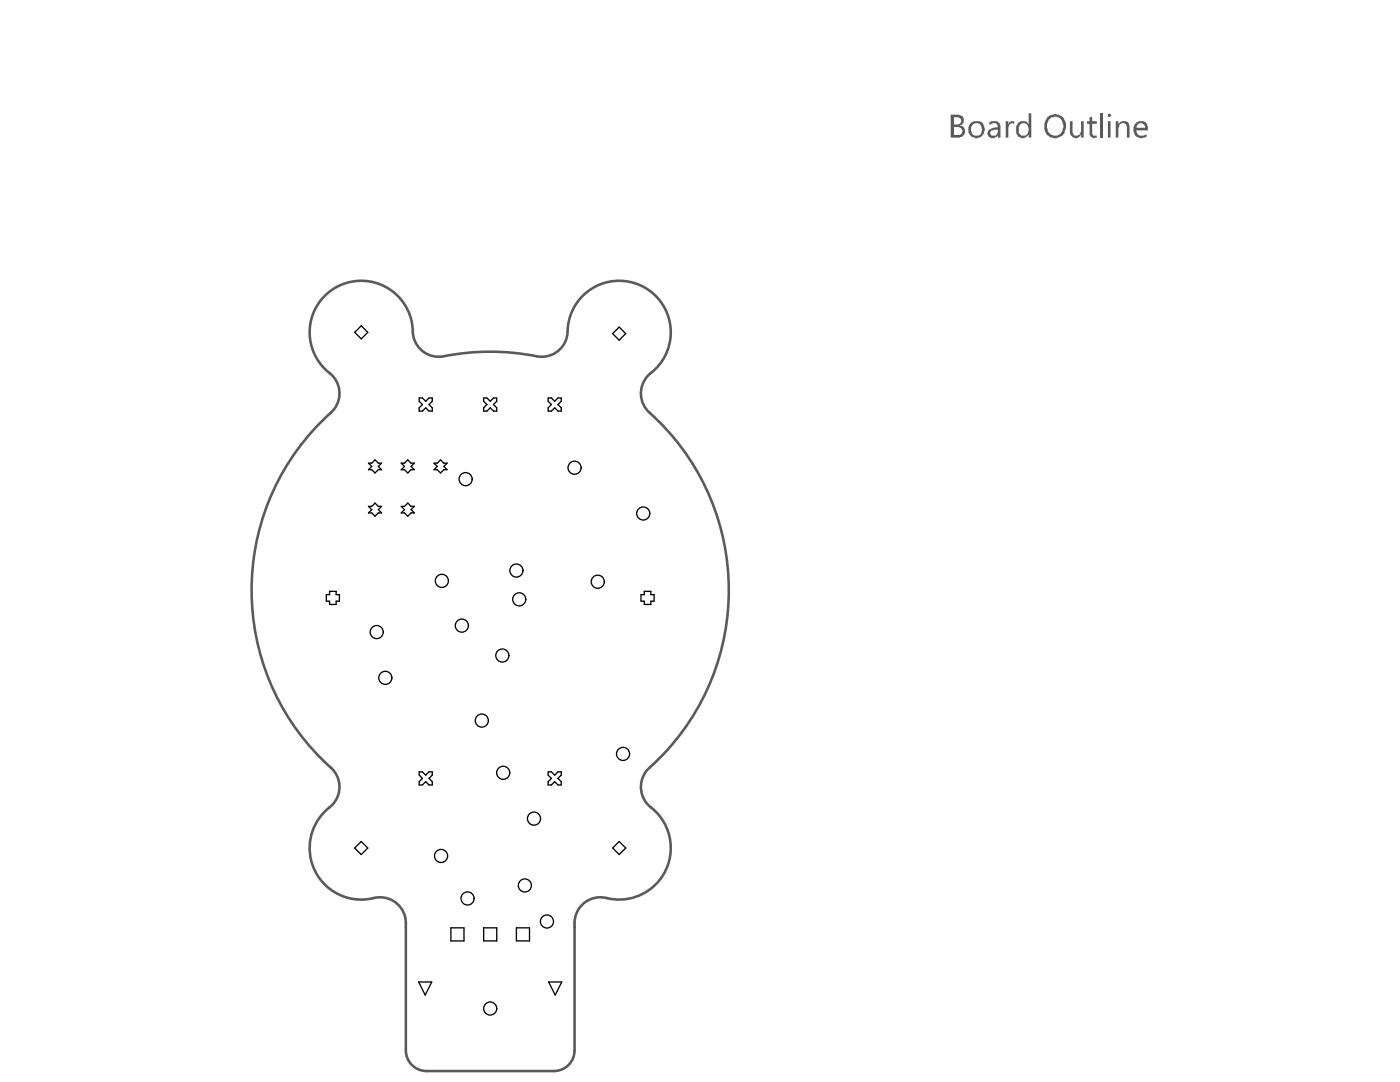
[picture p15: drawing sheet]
<svg xmlns="http://www.w3.org/2000/svg" width="279mm" height="216mm" viewBox="0 0 279 216" stroke-linecap="round" stroke-linejoin="round" font-family="sans-serif">
<path d="M81 184.2v25.4M114.7 184.2v25.4M85.1 213.7h25.4" fill="none" stroke="#5a5a5a" stroke-width=".52"/>
<g fill="#5a5a5a">
<path d="M200.7 24.2h.5v.6l.2-.1a.54 .54 0 0 1 .8-.5h.2v.5a.73 .73 0 0 0-1 .5h-.2v2.3h-.5z"/>
<path d="M213.5 24.2h.5v2.3h.2a.7 .7 0 0 0 1.2 .4l.3-.6v-2.1h.6v3.3h-.6v-.6l-.1 .2a1.06 1.06 0 0 1-1.8 0l-.3-.4z"/>
<path d="M217.4 23.4l.6-.1v.9h.9v.5h-.9v2a.6 .6 0 0 0 .9 .4v.4h-.1a.62 .62 0 0 1-1-.2l-.4-.4v-2.2h-.5v-.5h.5z"/>
<path d="M219.5 22.6h.6v4.9h-.6z"/>
<path d="M222.7 24.2h.5v.5h.1a1.25 1.25 0 0 1 1.9-.3l.2 .7v2.4h-.5v-2a.78 .78 0 0 0-.5-.8 .78 .78 0 0 0-.9 .3l-.3 .5v2h-.5z"/>
<path d="M190.4 23.4v1.4h.5a.77 .77 0 0 0 .8-.4 .77 .77 0 0 0-.1-.9l-.3-.1zM190.4 25.4v1.5h.8a.75 .75 0 0 0 .8-.5 .75 .75 0 0 0-.4-.9l-.2-.1zM189.7 22.9h1.6a1.18 1.18 0 0 1 1 1.5h-.1l-.1 .4-.5 .2 .1 .1a.89 .89 0 0 1 .9 .9 1.2 1.2 0 0 1-.4 1.2l-.6 .3h-1.9z"/>
<path d="M193.9 25.1v.1a1.51 1.51 0 0 0 .3 1.7 1.12 1.12 0 0 0 1.3 0 1.12 1.12 0 0 0 .4-1.3 .96 .96 0 0 0-.7-1 .96 .96 0 0 0-1.2 .5zM193.7 24.6a2.16 2.16 0 0 1 2.4 0l.3 .6a1.76 1.76 0 0 1-1.8 2.4v-.1a.75 .75 0 0 1-.9-.6h-.2a2.29 2.29 0 0 1 .2-2.3z"/>
<path d="M197.7 26.1v.3h-.1a.71 .71 0 0 0 .5 .7 .71 .71 0 0 0 .8-.3h.1l.1-.4v-.5h-.7zM197.4 24.3l1.1-.1a.7 .7 0 0 1 .9 .4h.1l.2 .4v2.5h-.6v-.6a1.09 1.09 0 0 1-1.2 .7 1.09 1.09 0 0 1-.8-1.2h.1l.1-.5 .9-.4 .9-.1a.8 .8 0 0 0-.5-.8 .8 .8 0 0 0-.9 .2h-.3v.2z"/>
<path d="M203.2 24.4h.1a1.43 1.43 0 0 1 2 .3v-2.1h.5v4.9h-.5v-.6h-.1a1.19 1.19 0 0 1-1.2 .7 1.19 1.19 0 0 1-1.1-.9h-.1v-.7l-.1-.1 .1-.1v-.6zM203.5 25l-.2 .6a1.09 1.09 0 0 0 .2 1.1 1.09 1.09 0 0 0 1.1 .4 .7 .7 0 0 0 .6-.8l.1-.2v-.6l-.1-.1a.5 .5 0 0 0-.6-.7v-.1a.79 .79 0 0 0-1 .4z"/>
<path d="M209.3 23.8v.1a2.29 2.29 0 0 0-.1 2.4 1.53 1.53 0 0 0 1.7 .7 1.53 1.53 0 0 0 1.2-1.4l.1-.2a2.36 2.36 0 0 0-.9-2l-.9-.1-.5 .1zM208.9 23.4a2.7 2.7 0 0 1 2.4-.5 2.15 2.15 0 0 1 1.4 2.2v.5l-.1 .2a2.04 2.04 0 0 1-2.2 1.8 2.33 2.33 0 0 1-1.8-1.3 3.4 3.4 0 0 1 .3-2.9z"/>
<path d="M221.1 22.7a.4 .4 0 0 1 .5 0 .4 .4 0 0 1 .2 .4l-.2 .2a.38 .38 0 0 1-.4-.1 .38 .38 0 0 1-.1-.5zM221.1 24.2h.5v3.3h-.5z"/>
<path d="M227 24.8l-.3 .7h1.9a.98 .98 0 0 0-1.5-.8zM226.6 24.6l.3-.2a1.43 1.43 0 0 1 2.1 .4l.1 1.2h-2.4v.1a1.13 1.13 0 0 0 1.7 .8l.4-.1v.5h-.1a1.64 1.64 0 0 1-2.5-1.3v-.1a1.52 1.52 0 0 1 .4-1.3z"/>
</g>
<path d="M81 184.2a5.1 5.1 0 0 0-6.4-5 10.3 10.3 0 0 1-11.9-5.8 10.3 10.3 0 0 1 3.5-12.7 5.1 5.1 0 0 0-.2-7.5 47.7 47.7 0 0 1 .7-71.5 5.1 5.1 0 0 0-.9-7.3 10.3 10.3 0 0 1 2-17.4 10.3 10.3 0 0 1 14.6 9.7 5.1 5.1 0 0 0 6.1 4.4 50.2 50.2 0 0 1 19.5 .1 5.1 5.1 0 0 0 5.3-5.1 10.3 10.3 0 0 1 15.2-8.8 10.3 10.3 0 0 1 .9 17.5 5.1 5.1 0 0 0 .2 7.5 47.7 47.7 0 0 1-.6 71.6 5.1 5.1 0 0 0 .9 7.2 10.3 10.3 0 0 1 2.8 12.9 10.3 10.3 0 0 1-12.3 5.1 5.1 5.1 0 0 0-5.7 5.1M81 209.6a4.1 4.1 0 0 0 4.1 4.1M114.7 209.6a4.1 4.1 0 0 1-4.2 4.1" fill="none" stroke="#5a5a5a" stroke-width=".52"/>
<g fill="none" stroke="#000" stroke-width=".26">
<path d="M70.8 66.3l1.3-1.3 1.3 1.3-1.3 1.3zM83.7 79.4h.6l.7 .7 .6-.7h.7v.7l-.7 .6 .7 .7v.6h-.7l-.6-.6-.7 .6h-.6v-.6l.6-.7-.6-.6zM96.5 79.4h.7l.6 .7 .7-.7h.6v.7l-.6 .6 .6 .7v.6h-.6l-.7-.6-.6 .6h-.7v-.6l.7-.7-.7-.6zM109.4 79.4h.6l.7 .7 .7-.7h.6v.7l-.6 .6 .6 .7v.6h-.6l-.7-.6-.7 .6h-.6v-.6l.6-.7-.6-.6zM122.3 66.6l1.3-1.3 1.3 1.3-1.3 1.3zM73.5 92.4h.7l.6-.6 .7 .6h.7l-.7 .7 .7 .6h-.7l-.7 .7-.6-.7h-.7l.7-.6zM80.1 92.4h.6l.7-.6 .6 .6h.7l-.7 .7 .7 .6h-.7l-.6 .7-.7-.7h-.6l.6-.6zM86.6 92.4h.7l.6-.6 .7 .6h.6l-.6 .7 .6 .6h-.6l-.7 .7-.6-.7h-.7l.7-.6zM65.1 118.7h.7v-.7h1.3v.7h.6v1.3h-.6v.6h-1.3v-.6h-.7zM73.5 101h.7l.6-.6 .7 .6h.7l-.7 .7 .7 .6h-.7l-.7 .7-.6-.7h-.7l.7-.6zM80.1 101h.6l.7-.6 .6 .6h.7l-.7 .7 .7 .6h-.7l-.6 .7-.7-.7h-.6l.6-.6zM127.9 118.7h.7v-.7h1.3v.7h.6v1.3h-.6v.6h-1.3v-.6h-.7z"/>
<path d="M83.7 154h.6l.7 .7 .6-.7h.7v.7l-.7 .6 .7 .7v.6h-.7l-.6-.6-.7 .6h-.6v-.6l.6-.7-.6-.6zM109.4 154h.6l.7 .7 .7-.7h.6v.7l-.6 .6 .6 .7v.6h-.6l-.7-.6-.7 .6h-.6v-.6l.6-.7-.6-.6zM70.8 169.2l1.3-1.3 1.3 1.3-1.3 1.3zM122.3 169.2l1.3-1.3 1.3 1.3-1.3 1.3zM83.6 195.9h2.6l-1.3 2.7zM90 185.1h2.6v2.7h-2.6zM96.5 185.1h2.6v2.7h-2.6zM103.1 185.1h2.6v2.7h-2.6zM109.5 195.9h2.6l-1.3 2.7z"/>
<circle cx="92.9" cy="95.6" r="1.31"/>
<circle cx="114.7" cy="93.3" r="1.31"/>
<circle cx="88.2" cy="115.9" r="1.31"/>
<circle cx="103.1" cy="113.8" r="1.31"/>
<circle cx="103.6" cy="119.6" r="1.31"/>
<circle cx="119.3" cy="116.1" r="1.31"/>
<circle cx="128.4" cy="102.5" r="1.31"/>
<circle cx="75.2" cy="126.1" r="1.31"/>
<circle cx="76.9" cy="135.3" r="1.31"/>
<circle cx="92.2" cy="124.8" r="1.31"/>
<circle cx="100.3" cy="130.8" r="1.31"/>
<circle cx="96.2" cy="143.8" r="1.31"/>
<circle cx="100.4" cy="154.2" r="1.31"/>
<circle cx="124.3" cy="150.4" r="1.31"/>
<circle cx="88" cy="170.8" r="1.31"/>
<circle cx="93.3" cy="179.3" r="1.31"/>
<circle cx="104.7" cy="176.7" r="1.31"/>
<circle cx="106.6" cy="163.3" r="1.31"/>
<circle cx="109.2" cy="183.9" r="1.31"/>
<circle cx="97.8" cy="201.2" r="1.31"/>
</g>
</svg>
